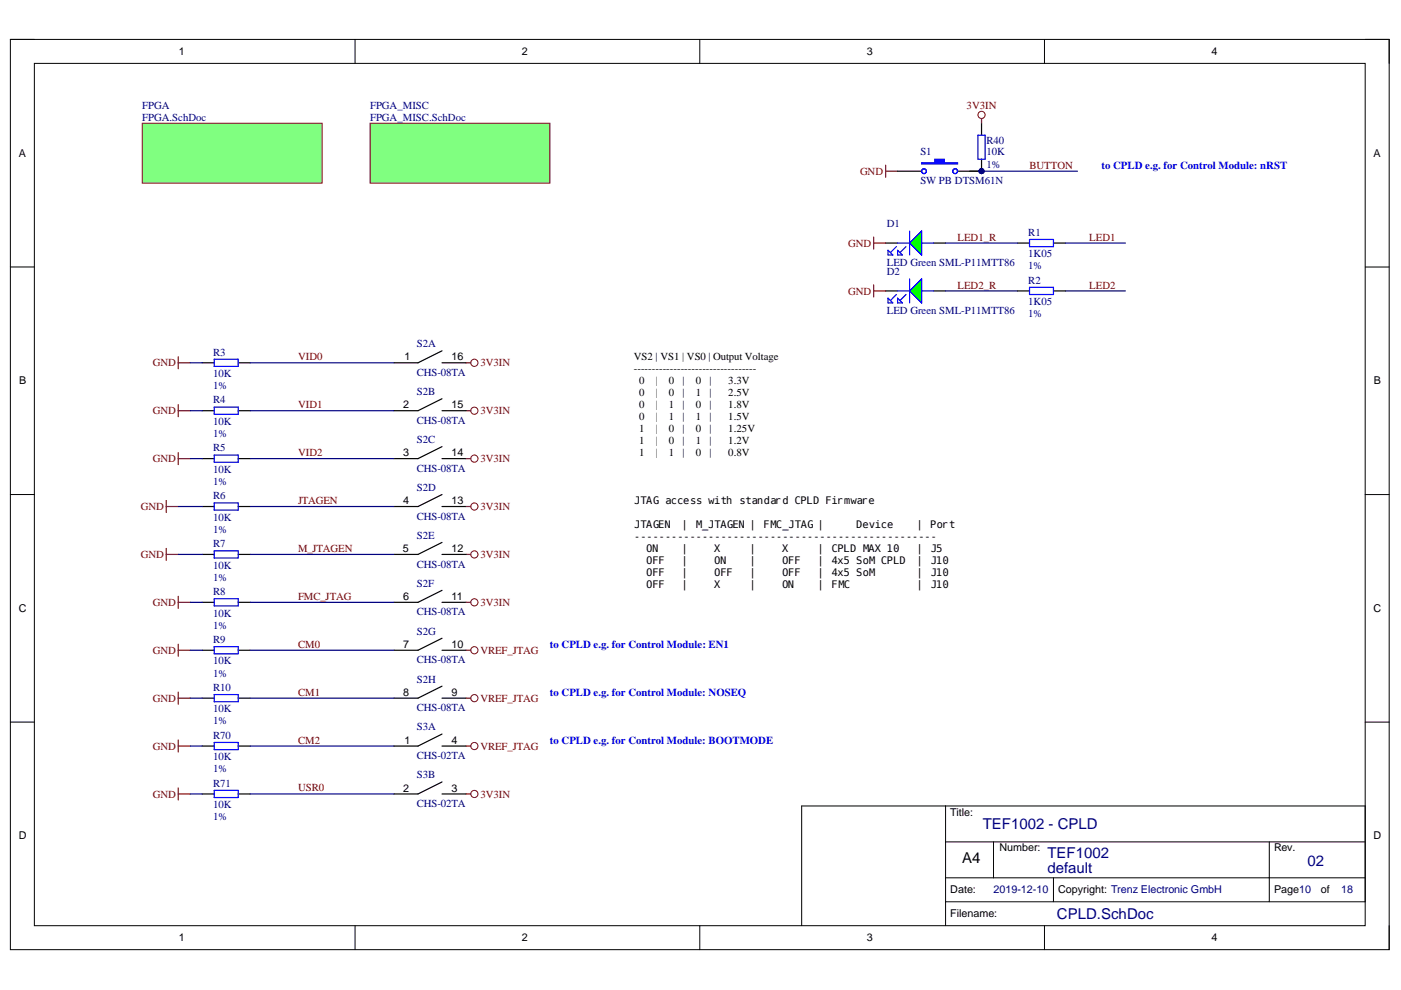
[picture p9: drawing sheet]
<svg xmlns="http://www.w3.org/2000/svg" width="297mm" height="210mm" viewBox="0 0 297 210" stroke-linecap="round" stroke-linejoin="round" font-family="sans-serif">
<defs><g id="words">
<g font-size="3.2" fill="#000080">
<text x="208.4" y="175.8">TEF1002 - CPLD</text>
<text x="222.1" y="185.2">default</text>
<text x="222.1" y="181.9">TEF1002</text>
<text x="277.2" y="183.6">02</text>
<text x="224.1" y="194.8">CPLD.SchDoc</text>
</g>
<text font-size="3.2" x="204" y="182.9">A4</text>
<g font-size="2.3">
<text x="37.9" y="11.7">1</text>
<text x="110.7" y="11.7">2</text>
<text x="183.8" y="11.7">3</text>
<text x="256.8" y="11.7">4</text>
<text x="4" y="33.3">A</text>
<text x="291.2" y="33.3">A</text>
<text x="85.7" y="76.4">1</text>
<text x="95.7" y="76.4">16</text>
<text x="134.4" y="76.4">VS2 | VS1 | VS0 | Output Voltage</text>
<text x="4.1" y="81.5">B</text>
<text x="134.4" y="78.9">----------------------------------</text>
<text x="135.6" y="81.5">0</text>
<text x="139" y="81.5">|</text>
<text x="141.8" y="81.5">0</text>
<text x="144.7" y="81.5">|</text>
<text x="147.5" y="81.5">0</text>
<text x="150.4" y="81.5">|</text>
<text x="154.4" y="81.5">3.3V</text>
<text x="291.3" y="81.5">B</text>
<text x="85.4" y="86.6">2</text>
<text x="95.7" y="86.6">15</text>
<text x="135.6" y="84">0</text>
<text x="135.6" y="86.5">0</text>
<text x="135.6" y="89.1">0</text>
<text x="139" y="84">|</text>
<text x="139" y="86.5">|</text>
<text x="139" y="89.1">|</text>
<text x="141.8" y="84">0</text>
<text x="141.8" y="86.5">1</text>
<text x="141.8" y="89.1">1</text>
<text x="144.7" y="84">|</text>
<text x="144.7" y="86.5">|</text>
<text x="144.7" y="89.1">|</text>
<text x="147.5" y="84">1</text>
<text x="147.5" y="86.5">0</text>
<text x="147.5" y="89.1">1</text>
<text x="150.4" y="84">|</text>
<text x="150.4" y="86.5">|</text>
<text x="150.4" y="89.1">|</text>
<text x="154.4" y="84">2.5V</text>
<text x="154.4" y="86.5">1.8V</text>
<text x="154.4" y="89.1">1.5V</text>
<text x="135.6" y="91.7">1</text>
<text x="135.6" y="94.2">1</text>
<text x="139" y="91.7">|</text>
<text x="139" y="94.2">|</text>
<text x="141.8" y="91.7">0</text>
<text x="141.8" y="94.2">0</text>
<text x="144.7" y="91.7">|</text>
<text x="144.7" y="94.2">|</text>
<text x="147.5" y="91.7">0</text>
<text x="147.5" y="94.2">1</text>
<text x="150.4" y="91.7">|</text>
<text x="150.4" y="94.2">|</text>
<text x="154.4" y="91.7">1.25V</text>
<text x="154.4" y="94.2">1.2V</text>
<text x="85.4" y="96.7">3</text>
<text x="95.7" y="96.7">14</text>
<text x="135.6" y="96.7">1</text>
<text x="139" y="96.7">|</text>
<text x="141.8" y="96.7">1</text>
<text x="144.7" y="96.7">|</text>
<text x="147.5" y="96.7">0</text>
<text x="150.4" y="96.7">|</text>
<text x="154.4" y="96.7">0.8V</text>
<text x="85.4" y="106.9">4</text>
<text x="95.7" y="106.9">13</text>
<text x="85.4" y="117.1">5</text>
<text x="95.7" y="117.1">12</text>
<text x="4" y="129.7">C</text>
<text x="85.4" y="127.2">6</text>
<text x="95.7" y="127.2">11</text>
<text x="291.2" y="129.7">C</text>
<text x="85.4" y="137.4">7</text>
<text x="95.7" y="137.4">10</text>
<text x="85.4" y="147.5">8</text>
<text x="95.7" y="147.5">9</text>
<text x="85.7" y="157.7">1</text>
<text x="95.7" y="157.7">4</text>
<text x="85.4" y="167.8">2</text>
<text x="95.7" y="167.8">3</text>
<text x="201.5" y="172.9">Title:</text>
<text x="4" y="178">D</text>
<text x="291.2" y="178">D</text>
<text x="211.9" y="180.5">Number:</text>
<text x="270.1" y="180.5">Rev.</text>
<text x="201.5" y="189.4">Date:</text>
<text x="224.4" y="189.4">Copyright: Trenz Electronic GmbH</text>
<text x="270.1" y="189.4">Page10</text>
<text x="280" y="189.4">of</text>
<text x="201.5" y="194.5">Filename:</text>
<text x="37.9" y="199.6">1</text>
<text x="110.7" y="199.6">2</text>
<text x="183.8" y="199.6">3</text>
<text x="256.8" y="199.6">4</text>
</g>
<g font-size="2.3" fill="#000080">
<text x="30.2" y="23.1">FPGA</text>
<text x="78.5" y="23.1">FPGA_MISC</text>
<text x="30.2" y="25.6">FPGA.SchDoc</text>
<text x="78.5" y="25.6">FPGA_MISC.SchDoc</text>
<text x="195.1" y="33">S1</text>
<text x="209.1" y="35.5">1%</text>
<text x="209.1" y="30.4">R40</text>
<text x="209.1" y="33">10K</text>
<text x="195.1" y="39.1">SW PB DTSM61N</text>
<text x="188" y="48.2">D1</text>
<text x="218" y="50">R1</text>
<text x="188" y="56.3">LED Green SML-P11MTT86</text>
<text x="188" y="58.4">D2</text>
<text x="218" y="57.1">1%</text>
<text x="218" y="54.6">1K05</text>
<text x="218" y="60.1">R2</text>
<text x="218" y="64.7">1K05</text>
<text x="188" y="66.5">LED Green SML-P11MTT86</text>
<text x="218" y="67.3">1%</text>
<text x="45.2" y="75.4">R3</text>
<text x="88.4" y="73.6">S2A</text>
<text x="45.2" y="82.5">1%</text>
<text x="45.2" y="79.9">10K</text>
<text x="88.4" y="79.7">CHS-08TA</text>
<text x="88.4" y="83.8">S2B</text>
<text x="45.2" y="85.5">R4</text>
<text x="88.4" y="89.9">CHS-08TA</text>
<text x="45.2" y="95.7">R5</text>
<text x="45.2" y="92.7">1%</text>
<text x="45.2" y="90.1">10K</text>
<text x="88.4" y="93.9">S2C</text>
<text x="45.2" y="100.3">10K</text>
<text x="88.4" y="100">CHS-08TA</text>
<text x="45.2" y="102.8">1%</text>
<text x="45.2" y="105.9">R6</text>
<text x="88.4" y="104.1">S2D</text>
<text x="45.2" y="113">1%</text>
<text x="45.2" y="110.4">10K</text>
<text x="88.4" y="110.2">CHS-08TA</text>
<text x="45.2" y="116">R7</text>
<text x="88.4" y="114.2">S2E</text>
<text x="45.2" y="123.1">1%</text>
<text x="45.2" y="120.6">10K</text>
<text x="88.4" y="120.3">CHS-08TA</text>
<text x="88.4" y="124.4">S2F</text>
<text x="45.2" y="126.2">R8</text>
<text x="45.2" y="130.7">10K</text>
<text x="88.4" y="130.5">CHS-08TA</text>
<text x="45.2" y="136.3">R9</text>
<text x="45.2" y="133.3">1%</text>
<text x="88.4" y="134.5">S2G</text>
<text x="45.2" y="143.5">1%</text>
<text x="45.2" y="140.9">10K</text>
<text x="88.4" y="140.6">CHS-08TA</text>
<text x="45.2" y="146.5">R10</text>
<text x="88.4" y="144.7">S2H</text>
<text x="45.2" y="153.6">1%</text>
<text x="45.2" y="151.1">10K</text>
<text x="88.4" y="150.8">CHS-08TA</text>
<text x="88.4" y="154.9">S3A</text>
<text x="45.2" y="156.6">R70</text>
<text x="45.2" y="161.2">10K</text>
<text x="88.4" y="161">CHS-02TA</text>
<text x="45.2" y="166.8">R71</text>
<text x="45.2" y="163.7">1%</text>
<text x="88.4" y="165">S3B</text>
<text x="45.2" y="173.9">1%</text>
<text x="45.2" y="171.4">10K</text>
<text x="88.4" y="171.1">CHS-02TA</text>
<text x="210.7" y="189.4">2019-12-10</text>
<text x="284.3" y="189.4">18</text>
</g>
<g font-size="2.3" fill="#800000">
<text x="204.9" y="23.1">3V3IN</text>
<text x="218.3" y="35.8">BUTTON</text>
<text x="182.4" y="37.1">GND</text>
<text x="179.8" y="52.3">GND</text>
<text x="203" y="51">LED1_R</text>
<text x="231" y="51">LED1</text>
<text x="179.8" y="62.5">GND</text>
<text x="203" y="61.2">LED2_R</text>
<text x="231" y="61.2">LED2</text>
<text x="32.4" y="77.7">GND</text>
<text x="63.2" y="76.4">VID0</text>
<text x="101.9" y="77.7">3V3IN</text>
<text x="32.4" y="87.8">GND</text>
<text x="63.2" y="86.5">VID1</text>
<text x="101.9" y="87.8">3V3IN</text>
<text x="32.4" y="98">GND</text>
<text x="63.2" y="96.7">VID2</text>
<text x="101.9" y="98">3V3IN</text>
<text x="63.2" y="106.9">JTAGEN</text>
<text x="29.9" y="108.1">GND</text>
<text x="101.9" y="108.1">3V3IN</text>
<text x="29.9" y="118.3">GND</text>
<text x="63.2" y="117.1">M_JTAGEN</text>
<text x="101.9" y="118.3">3V3IN</text>
<text x="32.4" y="128.5">GND</text>
<text x="63.2" y="127.2">FMC_JTAG</text>
<text x="101.9" y="128.5">3V3IN</text>
<text x="63.2" y="137.3">CM0</text>
<text x="32.4" y="138.6">GND</text>
<text x="101.9" y="138.6">VREF_JTAG</text>
<text x="32.4" y="148.8">GND</text>
<text x="63.2" y="147.5">CM1</text>
<text x="101.9" y="148.8">VREF_JTAG</text>
<text x="32.4" y="158.9">GND</text>
<text x="63.2" y="157.7">CM2</text>
<text x="101.9" y="158.9">VREF_JTAG</text>
<text x="63.2" y="167.8">USR0</text>
<text x="32.4" y="169.1">GND</text>
<text x="101.9" y="169.1">3V3IN</text>
</g>
<g font-size="2.3" fill="#00f">
<text x="233.5" y="35.8">to CPLD e.g. for Control Module: nRST</text>
<text x="116.6" y="137.3">to CPLD e.g. for Control Module: EN1</text>
<text x="116.6" y="147.5">to CPLD e.g. for Control Module: NOSEQ</text>
<text x="116.6" y="157.7">to CPLD e.g. for Control Module: BOOTMODE</text>
</g>
<g font-size="2.2">
<text x="134.4" y="106.9">JTAG access with standard CPLD Firmware</text>
<text x="134.4" y="111.9">JTAGEN</text>
<text x="144.9" y="111.9">| M_JTAGEN | FMC_JTAG |</text>
<text x="181.5" y="111.9">Device</text>
<text x="194.6" y="111.9">| Port</text>
<text x="134.4" y="114.5">-------------------------------------------------</text>
<text x="137" y="117.1">ON</text>
<text x="137" y="119.6">OFF</text>
<text x="144.9" y="117.1">|</text>
<text x="144.9" y="119.6">|</text>
<text x="151.4" y="117.1">X</text>
<text x="151.4" y="119.6">ON</text>
<text x="159.3" y="117.1">|</text>
<text x="159.3" y="119.6">|</text>
<text x="165.8" y="117.1">X</text>
<text x="165.8" y="119.6">OFF</text>
<text x="173.7" y="117.1">| CPLD MAX 10</text>
<text x="173.7" y="119.6">| 4x5 SoM CPLD</text>
<text x="194.6" y="117.1">| J5</text>
<text x="194.6" y="119.6">| J10</text>
<text x="137" y="122.1">OFF</text>
<text x="137" y="124.7">OFF</text>
<text x="144.9" y="122.1">|</text>
<text x="144.9" y="124.7">|</text>
<text x="151.4" y="122.1">OFF</text>
<text x="151.4" y="124.7">X</text>
<text x="159.3" y="122.1">|</text>
<text x="159.3" y="124.7">|</text>
<text x="165.8" y="122.1">OFF</text>
<text x="165.8" y="124.7">ON</text>
<text x="173.7" y="122.1">| 4x5 SoM</text>
<text x="173.7" y="124.7">| FMC</text>
<text x="194.6" y="122.1">| J10</text>
<text x="194.6" y="124.7">| J10</text>
</g>
</g></defs>
<path d="M2.2 8.4h292.3v193h-292.3z" fill="none" stroke="#000" stroke-width=".21"/>
<path d="M7.3 13.4h282.1v182.9h-282.1z" fill-rule="evenodd" fill="#fff"/>
<g fill="none" stroke="#000" stroke-width=".21">
<path d="M2.2 8.4h5.1M7.3 13.4h282.1v182.9h-282.1zM75.3 8.4v5M148.4 8.4v5M221.4 8.4v5M289.4 8.4h5.1v5M2.2 56.6h5.1M289.4 56.6h5.1M2.2 104.9h5.1M289.4 104.9h5.1M2.2 153.1h5.1M289.4 153.1h5.1"/>
<path d="M200.5 170.9v25.4M200.5 178.5h88.9M210.6 178.5v7.6M269.1 178.5v12.7M75.3 196.3v5.1M148.4 196.3v5.1M200.5 191.2h88.9v-20.3h-119.4v25.4M200.5 186.1h88.9M221.4 196.3v5.1M223.4 186.1v5.1M294.5 196.3v5.1"/>
</g>
<path d="M195.4 49v5.1l-2.5-2.6z" fill="#0f0"/>
<path d="M195.4 49v5.1l-2.5-2.6z" fill="none" stroke="#00f" stroke-width=".21"/>
<g fill="none" stroke="#000" stroke-width=".25">
<path d="M187.8 51.5h2.5M197.9 51.5h2.6M215.7 51.5h2.6M223.4 51.5h2.5M42.9 76.9h2.5M50.5 76.9h2.5M42.9 97.2h2.5M42.9 87.1h2.5M50.5 97.2h2.5M50.5 87.1h2.5M93.7 94.7l-5.1 2.5h-5.1M93.7 97.2h5.1"/>
<path d="M42.9 107.4h2.5M50.5 107.4h2.5"/>
</g>
<g fill="none" stroke="#00f" stroke-width=".25">
<path d="M188.3 53.1l1 1h-1zM190.1 52.3l-1.3 1.3M190.3 51.5h2.6M190.3 53.1l1 1h-1zM192.1 52.3l-1.3 1.3M192.9 49v5.1M195.4 49v5.1l-2.5-2.6zM195.4 51.5h2.5M218.3 50.8h5.1v1.5h-5.1zM45.4 76.2h5.1v1.5h-5.1zM45.4 86.3h5.1v1.5h-5.1zM45.4 96.5h5.1v1.5h-5.1z"/>
<path d="M45.4 106.6h5.1v1.6h-5.1z"/>
</g>
<g fill="none" stroke="#800000" stroke-width=".25">
<path d="M187.8 35v2.6M187.8 36.3h2.5M185.2 50.3v2.5M185.2 51.5h2.6M37.8 75.7v2.5M37.8 76.9h2.5M98.8 76.9h1M37.8 85.8v2.5M37.8 96v2.5M37.8 97.2h2.5M37.8 87.1h2.5M98.8 97.2h1"/>
<path d="M98.8 87.1h1M35.2 117.6h2.6M35.2 116.3v2.5M98.8 117.6h1"/>
</g>
<g fill="none" stroke="#800000" stroke-width=".21">
<circle cx="100.6" cy="76.9" r=".76"/>
<circle cx="100.6" cy="87.1" r=".76"/>
<circle cx="100.6" cy="97.2" r=".76"/>
<circle cx="100.6" cy="117.6" r=".76"/>
</g>
<path d="M30.2 26.1h38.1v12.7h-38.1z" fill-rule="evenodd" fill="#80ff80"/>
<path d="M30.2 26.1h38.1v12.7h-38.1z" fill="none" stroke="#800000" stroke-width=".21"/>
<path d="M78.5 26.1h38.1v12.7h-38.1z" fill-rule="evenodd" fill="#80ff80"/>
<path d="M78.5 26.1h38.1v12.7h-38.1z" fill="none" stroke="#800000" stroke-width=".21"/>
<path d="M205.6 36.3h22.8" fill="none" stroke="#000080" stroke-width=".25"/>
<circle cx="208.1" cy="36.3" r=".51" fill="#000080"/>
<circle cx="208.1" cy="36.3" r=".51" fill="none" stroke="#000080" stroke-width=".21"/>
<path d="M200.5 51.5h15.2M225.9 51.5h12.7M40.3 76.9h2.6M53 76.9h30.5M40.3 97.2h2.6M40.3 87.1h2.6M53 97.2h30.5M53 87.1h30.5M53 107.4h30.5" fill="none" stroke="#000080" stroke-width=".25"/>
<g fill="none" stroke="#000" stroke-width=".25">
<path d="M93.7 74.4l-5.1 2.5h-5.1M93.7 76.9h5.1M93.7 84.5l-5.1 2.6h-5.1M93.7 87.1h5.1M93.7 104.9l-5.1 2.5h-5.1M93.7 107.4h5.1M93.7 115l-5.1 2.6h-5.1M93.7 117.6h5.1M93.7 125.2l-5.1 2.5h-5.1M93.7 127.7h5.1M93.7 135.3l-5.1 2.6h-5.1M93.7 137.9h5.1"/>
<path d="M93.7 145.5l-5.1 2.5h-5.1M93.7 148h5.1"/>
</g>
<path d="M192.9 61.7l2.5-2.6v5.1z" fill="#0f0"/>
<path d="M192.9 61.7l2.5-2.6v5.1z" fill="none" stroke="#00f" stroke-width=".21"/>
<path d="M187.8 61.7h2.5M197.9 61.7h2.6M215.7 61.7h2.6M223.4 61.7h2.5M42.9 117.6h2.5M50.5 117.6h2.5M42.9 137.9h2.5M42.9 127.7h2.5M50.5 137.9h2.5M50.5 127.7h2.5M42.9 148h2.5M50.5 148h2.5" fill="none" stroke="#000" stroke-width=".25"/>
<g fill="none" stroke="#00f" stroke-width=".25">
<path d="M192.9 59.1v5.1M188.3 63.2l1 1h-1zM190.1 62.4l-1.3 1.3M190.3 61.7h2.6M190.3 63.2l1 1h-1zM192.1 62.4l-1.3 1.3M192.9 61.7l2.5-2.6v5.1zM195.4 61.7h2.5M218.3 60.9h5.1v1.5h-5.1zM45.4 116.8h5.1v1.5h-5.1zM45.4 126.9h5.1v1.6h-5.1zM45.4 137.1h5.1v1.5h-5.1z"/>
<path d="M45.4 147.3h5.1v1.5h-5.1z"/>
</g>
<path d="M185.2 60.4v2.6M185.2 61.7h2.6M35.2 106.1v2.6M35.2 107.4h2.6M98.8 107.4h1M37.8 126.4v2.6M37.8 136.6v2.5M37.8 137.9h2.5M37.8 127.7h2.5M37.8 146.8v2.5M37.8 148h2.5" fill="none" stroke="#800000" stroke-width=".25"/>
<path d="M200.5 61.7h15.2M225.9 61.7h12.7M37.8 117.6h5.1M53 117.6h30.5M40.3 137.9h2.6M40.3 127.7h2.6M53 137.9h30.5M53 127.7h30.5M40.3 148h2.6M53 148h30.5" fill="none" stroke="#000080" stroke-width=".25"/>
<circle cx="100.6" cy="107.4" r=".76" fill="none" stroke="#800000" stroke-width=".21"/>
<path d="M134.4 74.4h33v22.8h-33z" fill-rule="evenodd" fill="#fff"/>
<path d="M134.4 74.4h33v22.8h-33z" fill="none" stroke="#fff" stroke-width=".21"/>
<path d="M134.4 104.9h83.9v22.8h-83.9z" fill-rule="evenodd" fill="#fff"/>
<path d="M134.4 104.9h83.9v22.8h-83.9z" fill="none" stroke="#fff" stroke-width=".21"/>
<path d="M37.8 107.4h5.1" fill="none" stroke="#000080" stroke-width=".25"/>
<g fill="none" stroke="#800000" stroke-width=".21">
<circle cx="100.6" cy="137.9" r=".76"/>
<circle cx="100.6" cy="148" r=".76"/>
</g>
<path d="M98.8 137.9h1M98.8 148h1" fill="none" stroke="#800000" stroke-width=".25"/>
<circle cx="208.1" cy="36.3" r=".51" fill="#000080"/>
<circle cx="208.1" cy="36.3" r=".51" fill="none" stroke="#000080" stroke-width=".21"/>
<path d="M190.3 36.3h5.1M203 36.3h5.1" fill="none" stroke="#000" stroke-width=".25"/>
<circle cx="208.1" cy="36.3" r=".51" fill="#000080"/>
<circle cx="208.1" cy="36.3" r=".51" fill="none" stroke="#000080" stroke-width=".21"/>
<path d="M195.4 34.5h2.8v-.7h2v.7h2.8v.3h-7.6z" fill-rule="evenodd" fill="#00f"/>
<g fill="none" stroke="#00f" stroke-width=".25">
<path d="M195.4 34.5h2.8v-.7h2v.7h2.8v.3h-7.6zM45.4 157.4h5.1v1.5h-5.1zM45.4 167.6h5.1v1.5h-5.1z"/>
<circle cx="195.9" cy="36.3" r=".51"/>
<circle cx="202.5" cy="36.3" r=".51"/>
</g>
<circle cx="100.6" cy="158.2" r=".76" fill="none" stroke="#800000" stroke-width=".21"/>
<path d="M37.8 158.2h2.5M37.8 156.9v2.5M98.8 158.2h1M37.8 167.1v2.5M37.8 168.3h2.5" fill="none" stroke="#800000" stroke-width=".25"/>
<path d="M42.9 158.2h2.5M50.5 158.2h2.5M93.7 155.6l-5.1 2.6h-5.1M93.7 158.2h5.1M42.9 168.3h2.5M50.5 168.3h2.5M93.7 165.8l-5.1 2.5h-5.1M93.7 168.3h5.1" fill="none" stroke="#000" stroke-width=".25"/>
<path d="M40.3 158.2h2.6M53 158.2h30.5M40.3 168.3h2.6M53 168.3h30.5" fill="none" stroke="#000080" stroke-width=".25"/>
<circle cx="208.1" cy="36.3" r=".51" fill="#000080"/>
<circle cx="208.1" cy="36.3" r=".51" fill="none" stroke="#000080" stroke-width=".21"/>
<path d="M208.1 26.1v2.6M208.1 33.8v2.5" fill="none" stroke="#000" stroke-width=".25"/>
<circle cx="208.1" cy="36.3" r=".51" fill="#000080"/>
<circle cx="208.1" cy="36.3" r=".51" fill="none" stroke="#000080" stroke-width=".21"/>
<path d="M207.3 28.7h1.6v5.1h-1.6z" fill="none" stroke="#00f" stroke-width=".25"/>
<g fill="none" stroke="#800000" stroke-width=".21">
<circle cx="208.1" cy="24.4" r=".76"/>
<circle cx="100.6" cy="127.7" r=".76"/>
<circle cx="100.6" cy="168.3" r=".76"/>
</g>
<path d="M208.1 25.1v1M98.8 127.7h1M98.8 168.3h1" fill="none" stroke="#800000" stroke-width=".25"/>
<use href="#words"/>
</svg>
